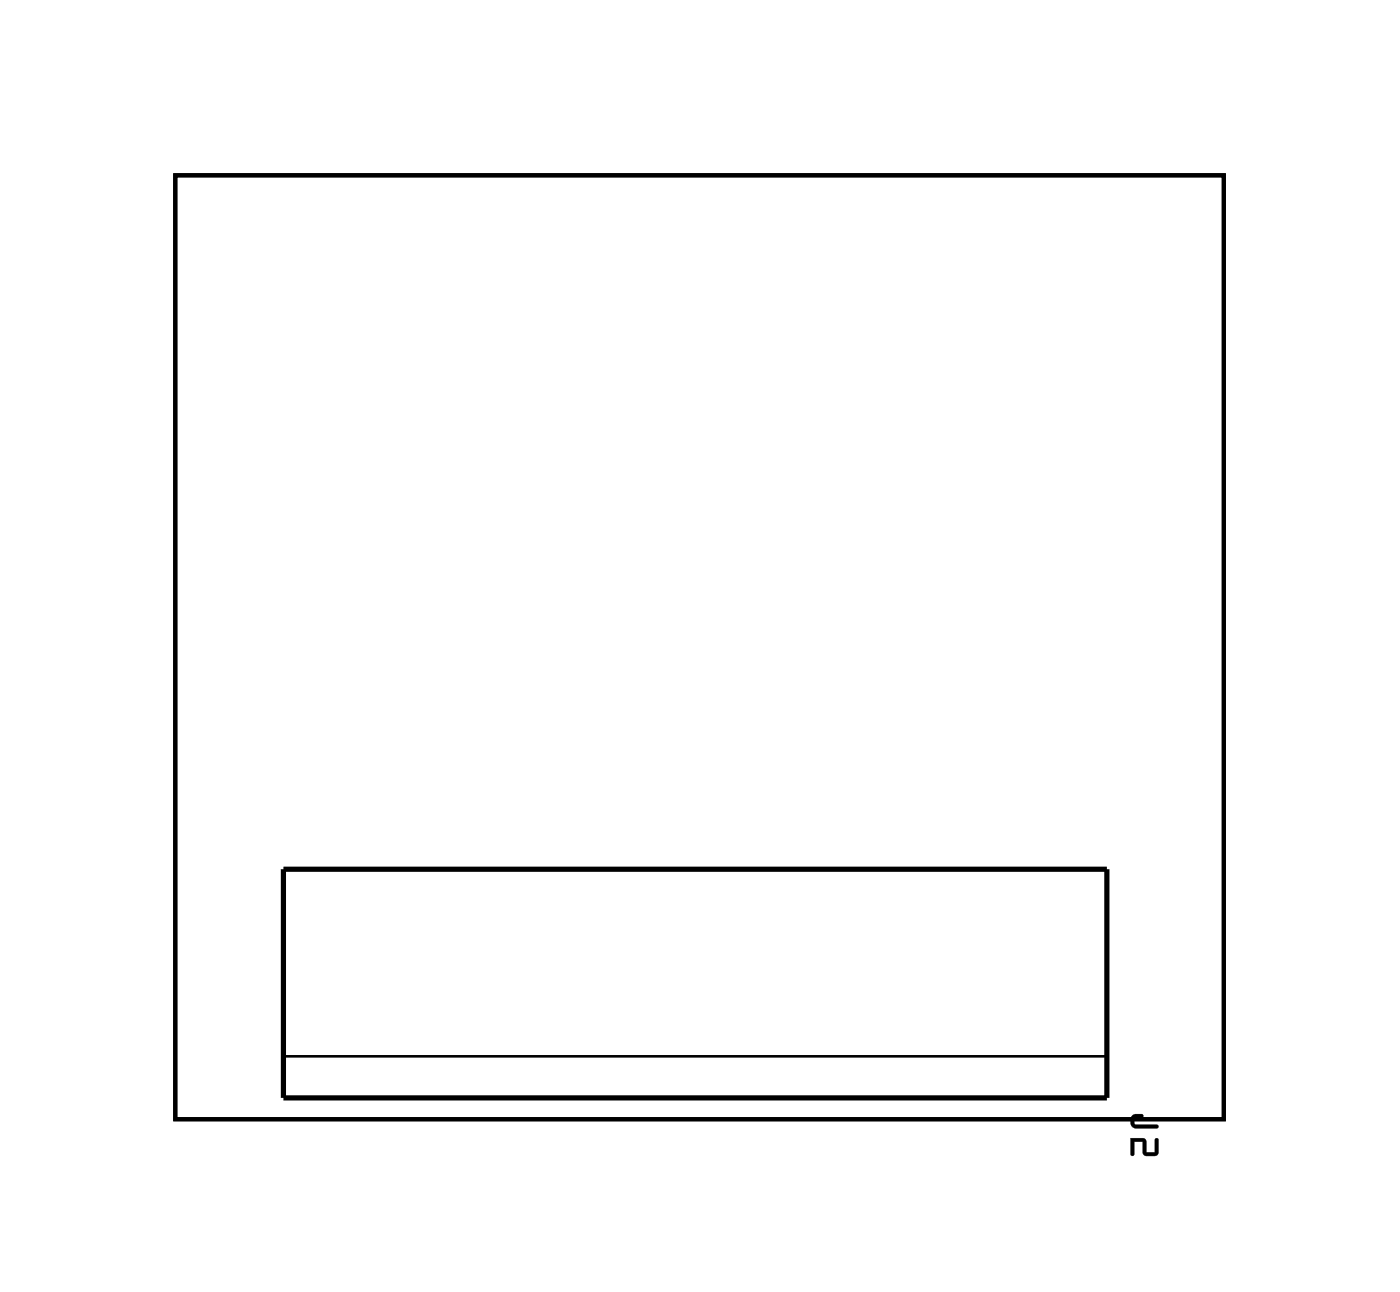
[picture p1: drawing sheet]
<svg xmlns="http://www.w3.org/2000/svg" width="68mm" height="63mm" viewBox="0 0 68 63" stroke-linecap="round" stroke-linejoin="round" font-family="sans-serif">
<path d="M8.6 8.6h51.2v46.1h-51.2z" fill="none" stroke="#000" stroke-width=".2"/>
<path d="M8.6 8.6h51.2v46.1h-51.2z" fill="none" stroke="#000" stroke-width=".05"/>
<path d="M13.9 42.5h40.2v11.2h-40.2z" fill="none" stroke="#000" stroke-width=".25"/>
<path d="M13.9 51.6h40.2" fill="none" stroke="#000" stroke-width=".13"/>
<g fill="#000">
<path d="M55.3 54.5h.2h.4l-.1 .1-.3 .1v.3h1l.1 .1h-1.2l-.1-.2zM55.3 55.6l.7 .1v.6h.5v-.6l.1-.1v.8l-.1 .1h-.5l-.1-.2v-.5h-.5v.6l-.1 .1z"/>
<path d="M55.3 54.5l.5-.1a.1 .1 0 0 1 .1 .1 .1 .1 0 0 1-.1 .1l-.3 .1v.2l1 .1a.1 .1 0 0 1 .1 .1 .1 .1 0 0 1-.1 .1l-1.1-.1-.1-.2zM55.4 54.5l-.1 .4 .1 .2h1.2l-.1-.1h-1v-.4h.3l.1-.1h-.4zM55.3 55.6l.7 .1v.6h.5l-.1-.6a.1 .1 0 0 1 .1-.1 .1 .1 0 0 1 .1 .1v.6l-.1 .2h-.6v-.7h-.5l.1 .6a.1 .1 0 0 1-.1 .1 .1 .1 0 0 1-.1-.1zM55.3 55.6v.9l.1-.1v-.6h.5v.5l.1 .2h.5l.1-.1v-.8l-.1 .1v.6h-.5v-.6z"/>
</g>
<circle cx="26.3" cy="16.5" r=".6" fill="#fff"/>
<circle cx="26.3" cy="16.5" r=".6" fill="none" stroke="#fff" stroke-width=".65" stroke-linecap="butt"/>
<path d="M25.7 15.9h1.2v1.2h-1.2z" fill="#fff"/>
<path d="M25.7 15.9h1.2v1.2h-1.2z" fill="none" stroke="#fff" stroke-width=".65" stroke-linecap="butt"/>
<circle cx="26.3" cy="14" r=".6" fill="#fff"/>
<circle cx="26.3" cy="14" r=".6" fill="none" stroke="#fff" stroke-width=".65" stroke-linecap="butt"/>
<circle cx="31.4" cy="16.5" r=".6" fill="#fff"/>
<circle cx="31.4" cy="16.5" r=".6" fill="none" stroke="#fff" stroke-width=".65" stroke-linecap="butt"/>
<path d="M30.8 15.9h1.2v1.2h-1.2z" fill="#fff"/>
<path d="M30.8 15.9h1.2v1.2h-1.2z" fill="none" stroke="#fff" stroke-width=".65" stroke-linecap="butt"/>
<circle cx="31.4" cy="14" r=".6" fill="#fff"/>
<circle cx="31.4" cy="14" r=".6" fill="none" stroke="#fff" stroke-width=".65" stroke-linecap="butt"/>
<circle cx="36.5" cy="16.5" r=".6" fill="#fff"/>
<circle cx="36.5" cy="16.5" r=".6" fill="none" stroke="#fff" stroke-width=".65" stroke-linecap="butt"/>
<path d="M35.9 15.9h1.2v1.2h-1.2z" fill="#fff"/>
<path d="M35.9 15.9h1.2v1.2h-1.2z" fill="none" stroke="#fff" stroke-width=".65" stroke-linecap="butt"/>
<circle cx="36.5" cy="14" r=".6" fill="#fff"/>
<circle cx="36.5" cy="14" r=".6" fill="none" stroke="#fff" stroke-width=".65" stroke-linecap="butt"/>
<circle cx="41.6" cy="16.5" r=".6" fill="#fff"/>
<circle cx="41.6" cy="16.5" r=".6" fill="none" stroke="#fff" stroke-width=".65" stroke-linecap="butt"/>
<path d="M41 15.9h1.2v1.2h-1.2z" fill="#fff"/>
<path d="M41 15.9h1.2v1.2h-1.2z" fill="none" stroke="#fff" stroke-width=".65" stroke-linecap="butt"/>
<circle cx="41.6" cy="14" r=".6" fill="#fff"/>
<circle cx="41.6" cy="14" r=".6" fill="none" stroke="#fff" stroke-width=".65" stroke-linecap="butt"/>
<circle cx="46.6" cy="16.5" r=".6" fill="#fff"/>
<circle cx="46.6" cy="16.5" r=".6" fill="none" stroke="#fff" stroke-width=".65" stroke-linecap="butt"/>
<path d="M46 15.9h1.2v1.2h-1.2z" fill="#fff"/>
<path d="M46 15.9h1.2v1.2h-1.2z" fill="none" stroke="#fff" stroke-width=".65" stroke-linecap="butt"/>
<circle cx="46.6" cy="14" r=".6" fill="#fff"/>
<circle cx="46.6" cy="14" r=".6" fill="none" stroke="#fff" stroke-width=".65" stroke-linecap="butt"/>
<circle cx="51.7" cy="16.5" r=".6" fill="#fff"/>
<circle cx="51.7" cy="16.5" r=".6" fill="none" stroke="#fff" stroke-width=".65" stroke-linecap="butt"/>
<path d="M51.1 15.9h1.2v1.2h-1.2z" fill="#fff"/>
<path d="M51.1 15.9h1.2v1.2h-1.2z" fill="none" stroke="#fff" stroke-width=".65" stroke-linecap="butt"/>
<circle cx="51.7" cy="14" r=".6" fill="#fff"/>
<circle cx="51.7" cy="14" r=".6" fill="none" stroke="#fff" stroke-width=".65" stroke-linecap="butt"/>
<circle cx="26.3" cy="31.8" r=".7" fill="#fff"/>
<circle cx="26.3" cy="31.8" r=".7" fill="none" stroke="#fff" stroke-width=".76" stroke-linecap="butt"/>
<circle cx="26.3" cy="21.7" r=".7" fill="#fff"/>
<circle cx="26.3" cy="21.7" r=".7" fill="none" stroke="#fff" stroke-width=".76" stroke-linecap="butt"/>
<circle cx="31.4" cy="31.8" r=".7" fill="#fff"/>
<circle cx="31.4" cy="31.8" r=".7" fill="none" stroke="#fff" stroke-width=".76" stroke-linecap="butt"/>
<circle cx="31.4" cy="21.7" r=".7" fill="#fff"/>
<circle cx="31.4" cy="21.7" r=".7" fill="none" stroke="#fff" stroke-width=".76" stroke-linecap="butt"/>
<circle cx="36.5" cy="31.8" r=".7" fill="#fff"/>
<circle cx="36.5" cy="31.8" r=".7" fill="none" stroke="#fff" stroke-width=".76" stroke-linecap="butt"/>
<circle cx="36.5" cy="21.7" r=".7" fill="#fff"/>
<circle cx="36.5" cy="21.7" r=".7" fill="none" stroke="#fff" stroke-width=".76" stroke-linecap="butt"/>
<circle cx="41.6" cy="31.8" r=".7" fill="#fff"/>
<circle cx="41.6" cy="31.8" r=".7" fill="none" stroke="#fff" stroke-width=".76" stroke-linecap="butt"/>
<circle cx="41.6" cy="21.7" r=".7" fill="#fff"/>
<circle cx="41.6" cy="21.7" r=".7" fill="none" stroke="#fff" stroke-width=".76" stroke-linecap="butt"/>
<circle cx="46.6" cy="31.8" r=".7" fill="#fff"/>
<circle cx="46.6" cy="31.8" r=".7" fill="none" stroke="#fff" stroke-width=".76" stroke-linecap="butt"/>
<circle cx="46.6" cy="21.7" r=".7" fill="#fff"/>
<circle cx="46.6" cy="21.7" r=".7" fill="none" stroke="#fff" stroke-width=".76" stroke-linecap="butt"/>
<circle cx="51.7" cy="31.8" r=".7" fill="#fff"/>
<circle cx="51.7" cy="31.8" r=".7" fill="none" stroke="#fff" stroke-width=".76" stroke-linecap="butt"/>
<circle cx="51.7" cy="21.7" r=".7" fill="#fff"/>
<circle cx="51.7" cy="21.7" r=".7" fill="none" stroke="#fff" stroke-width=".76" stroke-linecap="butt"/>
<circle cx="11.1" cy="11.5" r="1.1" fill="#fff"/>
<circle cx="11.1" cy="11.5" r="1.1" fill="none" stroke="#fff" stroke-width=".25"/>
<circle cx="11.1" cy="47.1" r="1.1" fill="#fff"/>
<circle cx="11.1" cy="47.1" r="1.1" fill="none" stroke="#fff" stroke-width=".25"/>
<circle cx="56.8" cy="47.1" r="1.1" fill="#fff"/>
<circle cx="56.8" cy="47.1" r="1.1" fill="none" stroke="#fff" stroke-width=".25"/>
<circle cx="56.8" cy="11.5" r="1.1" fill="#fff"/>
<circle cx="56.8" cy="11.5" r="1.1" fill="none" stroke="#fff" stroke-width=".25"/>
<path d="M50.7 46.3h1.5v1.5h-1.5z" fill="#fff"/>
<path d="M50.7 46.3h1.5v1.5h-1.5z" fill="none" stroke="#fff" stroke-width=".76" stroke-linecap="butt"/>
<circle cx="51.5" cy="47.1" r=".76" fill="#fff"/>
<circle cx="51.5" cy="47.1" r=".76" fill="none" stroke="#fff" stroke-width=".76" stroke-linecap="butt"/>
<circle cx="46.5" cy="47.1" r=".76" fill="#fff"/>
<circle cx="46.5" cy="47.1" r=".76" fill="none" stroke="#fff" stroke-width=".76" stroke-linecap="butt"/>
<circle cx="41.5" cy="47.1" r=".76" fill="#fff"/>
<circle cx="41.5" cy="47.1" r=".76" fill="none" stroke="#fff" stroke-width=".76" stroke-linecap="butt"/>
<circle cx="36.5" cy="47.1" r=".76" fill="#fff"/>
<circle cx="36.5" cy="47.1" r=".76" fill="none" stroke="#fff" stroke-width=".76" stroke-linecap="butt"/>
<circle cx="31.5" cy="47.1" r=".76" fill="#fff"/>
<circle cx="31.5" cy="47.1" r=".76" fill="none" stroke="#fff" stroke-width=".76" stroke-linecap="butt"/>
<circle cx="26.5" cy="47.1" r=".76" fill="#fff"/>
<circle cx="26.5" cy="47.1" r=".76" fill="none" stroke="#fff" stroke-width=".76" stroke-linecap="butt"/>
<circle cx="21.5" cy="47.1" r=".76" fill="#fff"/>
<circle cx="21.5" cy="47.1" r=".76" fill="none" stroke="#fff" stroke-width=".76" stroke-linecap="butt"/>
<circle cx="16.5" cy="47.1" r=".76" fill="#fff"/>
<circle cx="16.5" cy="47.1" r=".76" fill="none" stroke="#fff" stroke-width=".76" stroke-linecap="butt"/>
<path d="M50.7 46.3h1.5v1.5h-1.5z" fill="#fff"/>
<path d="M50.7 46.3h1.5v1.5h-1.5z" fill="none" stroke="#fff" stroke-width=".76" stroke-linecap="butt"/>
<circle cx="51.5" cy="47.1" r=".76" fill="#fff"/>
<circle cx="51.5" cy="47.1" r=".76" fill="none" stroke="#fff" stroke-width=".76" stroke-linecap="butt"/>
<circle cx="46.5" cy="47.1" r=".76" fill="#fff"/>
<circle cx="46.5" cy="47.1" r=".76" fill="none" stroke="#fff" stroke-width=".76" stroke-linecap="butt"/>
<circle cx="41.5" cy="47.1" r=".76" fill="#fff"/>
<circle cx="41.5" cy="47.1" r=".76" fill="none" stroke="#fff" stroke-width=".76" stroke-linecap="butt"/>
<circle cx="36.5" cy="47.1" r=".76" fill="#fff"/>
<circle cx="36.5" cy="47.1" r=".76" fill="none" stroke="#fff" stroke-width=".76" stroke-linecap="butt"/>
<circle cx="31.5" cy="47.1" r=".76" fill="#fff"/>
<circle cx="31.5" cy="47.1" r=".76" fill="none" stroke="#fff" stroke-width=".76" stroke-linecap="butt"/>
<circle cx="26.5" cy="47.1" r=".76" fill="#fff"/>
<circle cx="26.5" cy="47.1" r=".76" fill="none" stroke="#fff" stroke-width=".76" stroke-linecap="butt"/>
<circle cx="21.5" cy="47.1" r=".76" fill="#fff"/>
<circle cx="21.5" cy="47.1" r=".76" fill="none" stroke="#fff" stroke-width=".76" stroke-linecap="butt"/>
<circle cx="16.5" cy="47.1" r=".76" fill="#fff"/>
<circle cx="16.5" cy="47.1" r=".76" fill="none" stroke="#fff" stroke-width=".76" stroke-linecap="butt"/>
</svg>
